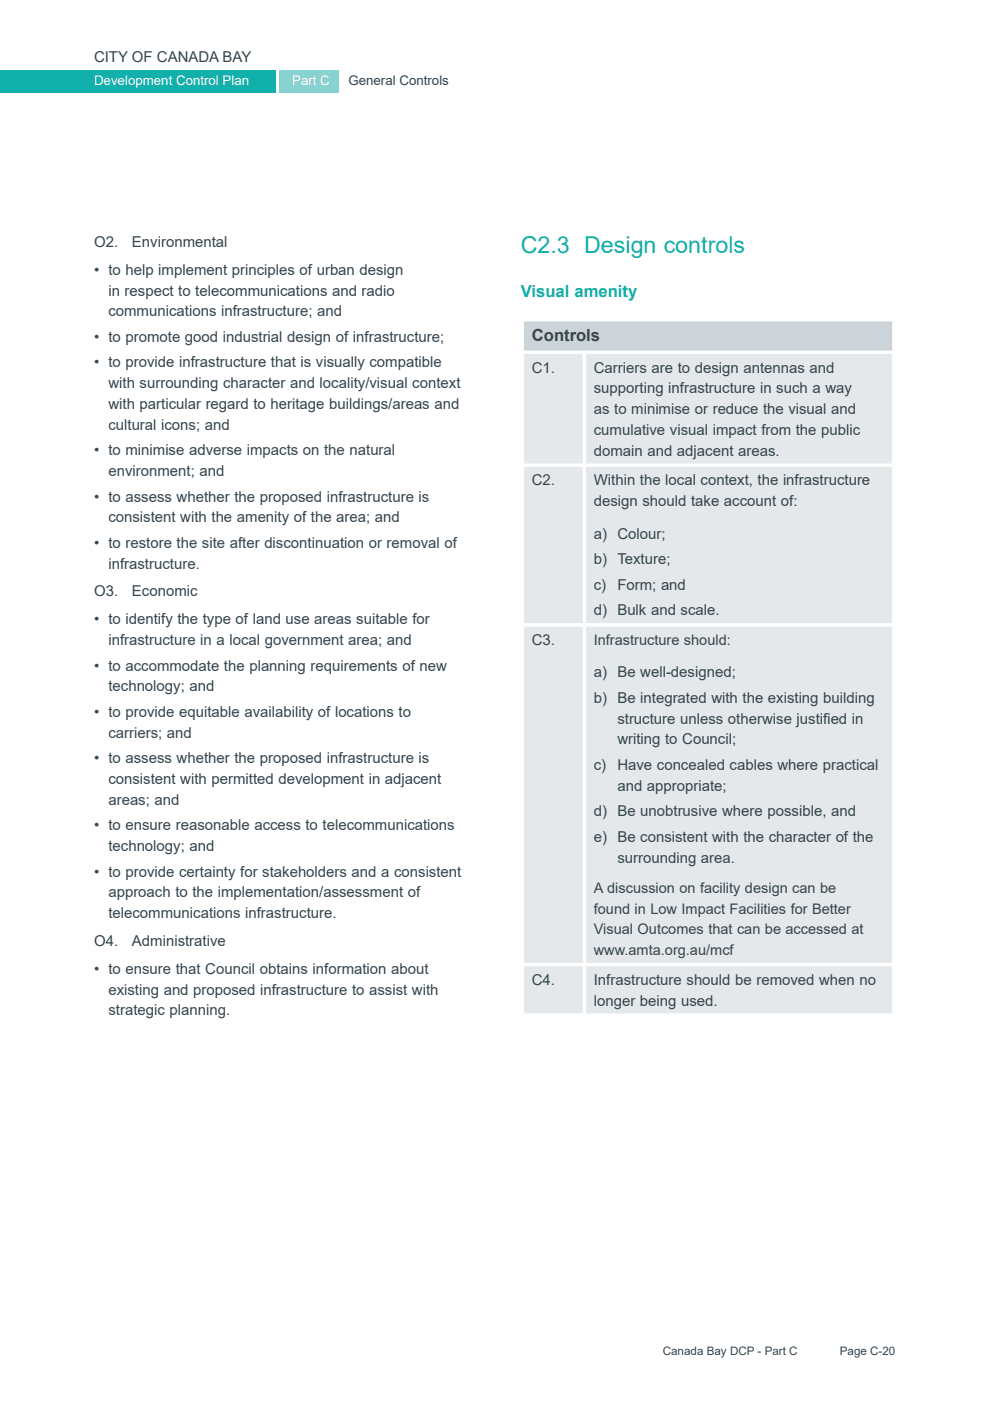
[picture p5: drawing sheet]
<svg xmlns="http://www.w3.org/2000/svg" width="210mm" height="297mm" viewBox="0 0 210 297" stroke-linecap="round" stroke-linejoin="round" font-family="sans-serif">
<defs><g id="words">
<text font-size="4.9" fill="#12b0aa" x="110.5" y="53.6">C2.3 Design controls</text>
<text font-size="3.5" fill="#12b0aa" x="110.5" y="63">Visual amenity</text>
<text font-size="3.5" fill="#35444d" x="112.8" y="72.4">Controls</text>
<g font-size="3.2" fill="#35444d">
<text x="19.9" y="13.1">CITY OF CANADA BAY</text>
<text x="20" y="52.3">O2.</text>
<text x="28" y="52.3">Environmental</text>
<text x="20" y="58.3">• to help implement principles of urban design</text>
<text x="23" y="62.7">in respect to telecommunications and radio</text>
<text x="23" y="67.1">communications infrastructure; and</text>
<text x="20" y="72.5">• to promote good industrial design of infrastructure;</text>
<text x="20" y="77.9">• to provide infrastructure that is visually compatible</text>
<text x="23" y="82.3">with surrounding character and locality/visual context</text>
<text x="112.8" y="79">C1.</text>
<text x="125.9" y="83.4">supporting infrastructure in such a way</text>
<text x="125.9" y="79">Carriers are to design antennas and</text>
<text x="23" y="86.7">with particular regard to heritage buildings/areas and</text>
<text x="125.9" y="87.8">as to minimise or reduce the visual and</text>
<text x="23" y="91.1">cultural icons; and</text>
<text x="125.9" y="92.2">cumulative visual impact from the public</text>
<text x="20" y="96.5">• to minimise adverse impacts on the natural</text>
<text x="23" y="100.9">environment; and</text>
<text x="125.9" y="96.6">domain and adjacent areas.</text>
<text x="20" y="106.3">• to assess whether the proposed infrastructure is</text>
<text x="112.8" y="102.9">C2.</text>
<text x="125.9" y="107.3">design should take account of:</text>
<text x="125.9" y="102.9">Within the local context, the infrastructure</text>
<text x="23" y="110.7">consistent with the amenity of the area; and</text>
<text x="20" y="116.1">• to restore the site after discontinuation or removal of</text>
<text x="125.9" y="114.2">a) Colour;</text>
<text x="125.9" y="119.7">b) Texture;</text>
<text x="23" y="120.6">infrastructure.</text>
<text x="125.9" y="125.1">c)</text>
<text x="130.9" y="125.1">Form; and</text>
<text x="20" y="126.5">O3.</text>
<text x="28" y="126.5">Economic</text>
<text x="125.9" y="130.5">d) Bulk and scale.</text>
<text x="20" y="132.4">• to identify the type of land use areas suitable for</text>
<text x="23" y="136.8">infrastructure in a local government area; and</text>
<text x="112.8" y="136.8">C3.</text>
<text x="20" y="142.2">• to accommodate the planning requirements of new</text>
<text x="125.9" y="143.6">a) Be well-designed;</text>
<text x="23" y="146.6">technology; and</text>
<text x="125.9" y="149">b) Be integrated with the existing building</text>
<text x="20" y="152">• to provide equitable availability of locations to</text>
<text x="130.9" y="153.4">structure unless otherwise justifed in</text>
<text x="174.6" y="153.4">i</text>
<text x="20" y="161.8">• to assess whether the proposed infrastructure is</text>
<text x="23" y="156.4">carriers; and</text>
<text x="130.9" y="157.8">writing to Council;</text>
<text x="23" y="166.2">consistent with permitted development in adjacent</text>
<text x="125.9" y="163.3">c)</text>
<text x="130.9" y="167.7">and appropriate;</text>
<text x="130.9" y="163.3">Have concealed cables where practical</text>
<text x="23" y="170.6">areas; and</text>
<text x="125.9" y="173.1">d) Be unobtrusive where possible, and</text>
<text x="20" y="176">• to ensure reasonable access to telecommunications</text>
<text x="125.9" y="178.5">e) Be consistent with the character of the</text>
<text x="20" y="185.8">• to provide certainty for stakeholders and a consistent</text>
<text x="23" y="180.4">technology; and</text>
<text x="130.9" y="182.9">surrounding area.</text>
<text x="23" y="190.3">approach to the implementation/assessment of</text>
<text x="23" y="194.7">telecommunications infrastructure.</text>
<text x="20" y="200.6">O4.</text>
<text x="28" y="200.6">Administrative</text>
<text x="20" y="206.5">• to ensure that Council obtains information about</text>
<text x="112.8" y="208.8">C4.</text>
<text x="125.9" y="208.8">Infrastructure should be removed when no</text>
<text x="23" y="210.9">existing and proposed infrastructure to assist with</text>
<text x="23" y="215.3">strategic planning.</text>
<text x="125.9" y="213.2">longer being used.</text>
</g>
<g font-size="3.1" fill="#35444d">
<text x="125.9" y="136.7">Infrastructure should:</text>
<text x="125.9" y="189.3">A discussion on facility design can be</text>
<text x="125.9" y="193.7">found in Low Impact Facilities for Better</text>
<text x="125.9" y="198.1">Visual Outcomes that can be accessed at</text>
<text x="125.9" y="202.5">www.amta.org.au/mcf</text>
</g>
<g font-size="2.8" fill="#fff">
<text x="19.9" y="18">Development Control Plan</text>
<text x="62" y="18">Part C</text>
</g>
<text font-size="2.8" fill="#35444d" x="73.9" y="18">General Controls</text>
<g font-size="2.5" fill="#35444d">
<text x="140.6" y="287.4">Canada Bay DCP - Part C</text>
<text x="178.1" y="287.4">Page C-20</text>
</g>
</g></defs>
<path d="M0 14.8h58.4v4.8h-58.4z" fill="#12b0aa"/>
<path d="M59.1 14.8h12.7v4.8h-12.7z" fill="#84d0d0"/>
<path d="M110.8 67.8h78.8v6.9h-78.8z" fill="#ccd4d9"/>
<path d="M110.8 74.7h13.1v23.9h-13.1zM123.9 74.7h65.7v23.9h-65.7zM110.8 98.6h13.1v33.9h-13.1zM123.9 98.6h65.7v33.9h-65.7zM110.8 132.5h13.1v72h-13.1zM123.9 132.5h65.7v72h-65.7zM110.8 204.5h13.1v10.7h-13.1zM123.9 204.5h65.7v10.7h-65.7z" fill="#e4e8eb"/>
<g fill="none" stroke="#fff" stroke-width=".71" stroke-linecap="butt">
<path d="M110.5 74.7h79.4M110.5 67.8h79.4M110.8 68.2v6.1M110.8 75v23.3M123.9 75v23.3M189.6 68.2v6.1M189.6 75v23.3M110.5 98.6h79.4M110.8 99v33.1M123.9 99v33.1M189.6 99v33.1M110.5 132.5h79.4"/>
<path d="M110.8 132.8v71.4M123.9 132.8v71.4M189.6 132.8v71.4M110.5 204.5h79.4M110.5 215.2h79.4M110.8 204.9v10M123.9 204.9v10M189.6 204.9v10"/>
</g>
<use href="#words"/>
</svg>
